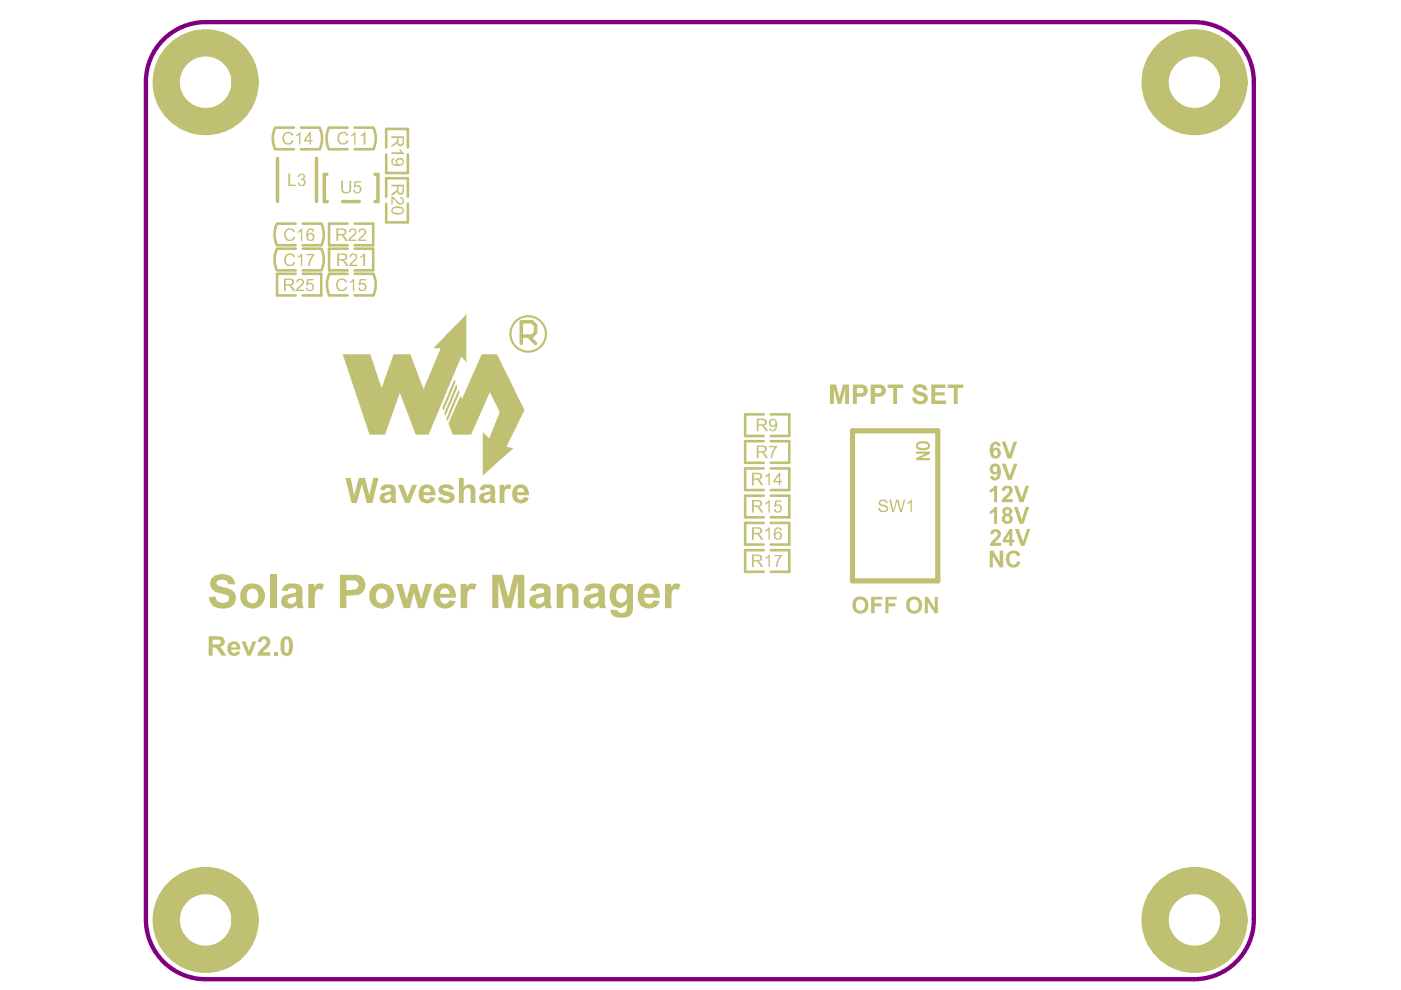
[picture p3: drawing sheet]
<svg xmlns="http://www.w3.org/2000/svg" width="297mm" height="210mm" viewBox="0 0 297 210" stroke-linecap="round" stroke-linejoin="round" font-family="sans-serif">
<path d="M253.2 4.7a12.7 12.7 0 0 1 12.6 12.6v177.7a12.7 12.7 0 0 1-12.6 12.6M253.3 4.7h-209.7a12.7 12.7 0 0 0-12.7 12.6v177.7a12.7 12.7 0 0 0 12.7 12.6h209.7" fill="none" stroke="#800080" stroke-width=".92"/>
<g fill="#c0c073">
<path d="M96.7 81.6h.1l.1 .8-1.9 4.3-.5 1.3-.1 .1-.2-.6 1-2.1z"/>
<path d="M96.2 80.6l.2-.1 .2 .7-2.6 5.8-.2-.7 1.9-4.3z"/>
<path d="M97.1 82.7h.2l.1 .4-.1 .6-1.1 2.3-1.2 3.1-.2 .1-.2-.6 .3-.4z"/>
<path d="M102.1 75.1l3.4 .1 .6 1.6 .2 .1 .1 .4 2.2 4.2v.3l.2 .1 .1 .5h.2v.3l2.1 4.1v.3l-1.2 2.2v.3l-.2 .1-.1 .4-2.3 4.4 .1 .2 1.3 .3v.2h-.2l-.6 .7h-.2l-.7 .8h-.2l-.6 .7h-.2l-.6 .7h-.2l-.7 .9h-.2l-.7 .7h-.2l-1.1 1.1v-9.1h.1l1.1 1.2 .2-.1 1.7-4.3a1.71 1.71 0 0 0 .2-1.8l-1.9-3.5-3.8 8.9h-4.1l-.8-2.1v-.4l1.9-4.1 .6-1.6 .2 .1 .1 .6 .3-.5 .7-1.7 3.2-7z"/>
<path d="M72.6 75.1h6v.4l.3 .4v.4l.2 .5 .1 .6 .3 .5v.3l.3 .5v.4l.2 .4 .9 2.7 .3-.7 2.2-6.4h3.6l2.5 6.8 .4 .5 3.5-8.3v-.3l-1.5-.1 6.6-6.6 .2-.3 .3-.1v10.1l-.3-.1-.8-1-.2 .1-.4 1.1-.5 1.1-.4 1.1-.8 1.7-.4 1.2-.6 1-.3 1.2-.9 1.6-.3 1.2-.3 .4-1.9 4.8h-2.8l-3.3-8.8-.4 .9-2.7 7.8-3.3 .1z"/>
</g>
<g fill="none" stroke="#c0c073" stroke-width=".55">
<path d="M58.4 31.6h3.9M58.4 27.1h3.9M63.8 31.6h3.9M63.8 27.1h3.9M69.8 31.6h3.9M69.8 27.1h3.9M75.2 31.6h3.9M75.2 27.1h3.9M81.9 31.3v-4h4.6v4M81.9 32.7v4h4.6v-4M58.7 52h4M58.7 57.3h4"/>
<path d="M58.7 52.7h4M58.7 47.4h4M62.7 58.1h-4v4.5h4M64.2 58.1h3.9v4.5h-3.9M64.2 52h3.9M64.2 57.3h3.9M64.2 52.7h3.9M64.2 47.4h3.9M69.8 58.1h3.9M73.7 47.4h-3.9v4.6h3.9M73.7 52.7h-3.9v4.6h3.9M75.2 47.4h3.9v4.6h-3.9"/>
<path d="M75.2 52.7h3.9v4.6h-3.9M75.2 58.1h3.9M81.9 43.2v3.9h4.6v-3.9M81.9 41.7v-3.9h4.6v3.9M69.8 62.6h3.9M75.2 62.6h3.9M161.9 99.3h-3.9v4.6h3.9M161.9 93.5h-3.9v4.6h3.9M161.9 87.9h-3.9v4.5h3.9M163.4 87.9h3.9v4.5h-3.9M163.4 93.5h3.9v4.6h-3.9M163.4 99.3h3.9v4.6h-3.9"/>
<path d="M161.9 116.6h-3.9v4.6h3.9M161.9 110.9h-3.9v4.6h3.9M161.9 105.1h-3.9v4.6h3.9M163.4 116.6h3.9v4.6h-3.9M163.4 105.1h3.9v4.6h-3.9M163.4 110.9h3.9v4.6h-3.9"/>
</g>
<path d="M58.8 33.6v9.1M67.1 33.6v9.1M69.3 37h-.5v5.7h.6M79.5 37h.6v5.7h-.6M72.6 42.7h3.6" fill="none" stroke="#c0c073" stroke-width=".73"/>
<path d="M180.7 91.3h18.1v31.9h-18.1z" fill="none" stroke="#c0c073" stroke-width="1.1"/>
<g fill="#c0c073">
<path d="M72.3 38.3h.4v1.6a.7 .7 0 0 0 .7 .8 .7 .7 0 0 0 .7-.8v-1.6h.3v1.6a1.06 1.06 0 0 1-.5 1 1.06 1.06 0 0 1-1.1 0l-.3-.2-.2-.6z"/>
<path d="M75.2 38.4h1.4v.3h-1.1l-.1 .7a.85 .85 0 0 1 1.2 .5 .85 .85 0 0 1-.7 1.1 .72 .72 0 0 1-1-.7h.4a.35 .35 0 0 0 .3 .4v.1a.64 .64 0 0 0 .7-.8 .64 .64 0 0 0-1-.3h-.3z"/>
<path d="M194.2 95.7h3v.5l-2 .9h2v.5h-3v-.5l2-.9h-2z"/>
<path d="M83 41.6a1.7 1.7 0 0 1 1.2 1 .76 .76 0 0 0 1.2 .2v-.2a.47 .47 0 0 0-.6-.5l.1-.4a.85 .85 0 0 1 .6 1.4 .85 .85 0 0 1-1.5-.3l-.7-.7v1.3h-.3z"/>
<path d="M74 48.8a.86 .86 0 0 1 1.3-.1 .86 .86 0 0 1-.1 1.3l-.9 .8h1.2v.3h-1.7a1.52 1.52 0 0 1 .8-1.1l.1-.1a.72 .72 0 0 0 .4-1.1l-.6-.1-.2 .3v.3l-.4-.1z"/>
<path d="M76.1 48.7a.84 .84 0 0 1 1.3 0 .84 .84 0 0 1-.3 1.3l-.7 .8h1.3v.3h-1.8l.1-.5 .5-.4a1.14 1.14 0 0 0 .7-1.4h-.7l-.2 .5-.4-.1z"/>
<path d="M83 32.3h2.1l-.5-.7h.4l.6 1.1h-2.6z"/>
<path d="M210.1 112.6a1.16 1.16 0 0 1 1.5-.3 1.16 1.16 0 0 1 .5 1.4l-1.2 1.4h1.3v.6h-2.4l.1-.2a3.3 3.3 0 0 1 1.4-1.7l.2-.5a.47 .47 0 0 0-.4-.5 .47 .47 0 0 0-.5 .4l-.7 .1z"/>
<path d="M215.2 112.2h.8l.9 2.6 .8-2.6h.8l-1.3 3.5h-.7z"/>
<path d="M212.4 98.3h.8l.9 2.6 .9-2.6h.7l-1.3 3.5h-.7z"/>
<path d="M184.7 126.6h2.4v.5h-1.7v.8h1.5v.7h-1.5v1.4h-.7z"/>
<path d="M187.7 126.6h2.4v.5h-1.7v.8h1.4v.7h-1.4v1.4h-.7z"/>
<path d="M196.1 126.6h.6l1.5 2.3v-2.3h.6v3.4h-.6l-1.5-2.3v2.3h-.6z"/>
<path d="M162.3 118.2l.9-.6v2.6h-.3v-2l-.6 .4z"/>
<path d="M164.1 117.7h1.7v.2l-.8 1.3-.2 1h-.3l.1-.9 .4-1 .4-.4h-1.3z"/>
<path d="M162.3 112.4l.9-.6v2.6h-.3v-2l-.6 .4z"/>
<path d="M162.3 106.7l.9-.7v2.7h-.3v-2l-.6 .3z"/>
<path d="M164.4 106.1h1.3v.3h-1l-.2 .7a.81 .81 0 0 1 1.1 .1 .81 .81 0 0 1 0 1.1v.1a.89 .89 0 0 1-.9 .3 .89 .89 0 0 1-.7-.8h.4a.51 .51 0 0 0 .5 .6 .51 .51 0 0 0 .5-.6 .51 .51 0 0 0-.1-.6 .51 .51 0 0 0-.6 0l-.3 .2-.3-.1z"/>
<path d="M71.6 59.3a1.2 1.2 0 0 1 1.9 .5l-.2 .1a.88 .88 0 0 0-1.3-.4 .88 .88 0 0 0-.3 1.2 .79 .79 0 0 0 .7 .8 .79 .79 0 0 0 .9-.7l.3 .1a1.2 1.2 0 0 1-1 .8 1.2 1.2 0 0 1-1.2-.6 1.55 1.55 0 0 1 .2-1.8z"/>
<path d="M74.2 59.7l.9-.6v2.6h-.3v-2l-.6 .4z"/>
<path d="M76.3 59.2h1.3v.2h-1l-.2 .8a.85 .85 0 0 1 1.2 .1 .85 .85 0 0 1-.2 1.2 .87 .87 0 0 1-.9 .2 .87 .87 0 0 1-.6-.7h.4a.56 .56 0 0 0 .7 .5 .56 .56 0 0 0 .3-.9 .35 .35 0 0 0-.5-.3l-.5 .2-.3-.1z"/>
<path d="M62.9 59.4a.86 .86 0 0 1 1.3-.1 .86 .86 0 0 1-.1 1.3l-.9 .8h1.2v.3h-1.7a1.52 1.52 0 0 1 .8-1.1l.1-.1a.72 .72 0 0 0 .4-1.1l-.6-.1-.2 .3v.3l-.4-.1z"/>
<path d="M65.2 59.2h1.3v.2h-1l-.2 .8a.81 .81 0 0 1 1.1 0 .81 .81 0 0 1 0 1.2 .89 .89 0 0 1-1 .3 .89 .89 0 0 1-.6-.7h.4a.55 .55 0 0 0 .5 .5 .55 .55 0 0 0 .6-.5v-.1a.62 .62 0 0 0-.4-.6 .62 .62 0 0 0-.7 .2l-.3-.1z"/>
<path d="M186.3 106.3h.1a1.07 1.07 0 0 1 1.8 .2v.2h-.3a.65 .65 0 0 0-.6-.5 .65 .65 0 0 0-.7 .5l.6 .3a.97 .97 0 0 1 1.1 1.1 1.23 1.23 0 0 1-2 0l-.1-.3 .3-.1a.77 .77 0 0 0 .6 .6 .77 .77 0 0 0 .8-.3v-.2a1.18 1.18 0 0 0-1.1-.5l-.5-.4z"/>
<path d="M188.5 105.9h.4l.5 2.3 .6-2.3h.5l.5 2.3 .6-2.3h.3l-.7 2.7h-.4l-.5-2.3-.7 2.3h-.4z"/>
<path d="M192.4 106.6l.9-.7v2.7h-.3v-2l-.6 .3z"/>
<path d="M209.8 116.7h.8l1.4 2.4v-2.4h.7v3.6h-.7l-1.5-2.4v2.4h-.7z"/>
<path d="M213.6 117.3l.1-.1a1.61 1.61 0 0 1 2.7 .5l-.8 .2a.6 .6 0 0 0-.5-.6 1.11 1.11 0 0 0-1.1 1.3 1.13 1.13 0 0 0 .9 1.2l.6-.4 .1-.5 .8 .3-.1 .1a1.48 1.48 0 0 1-1.2 1 1.48 1.48 0 0 1-1.5-.6l-.1-.1a2.2 2.2 0 0 1 .1-2.3z"/>
<path d="M212.4 93.6h.8l.9 2.7 .8-2.7h.7l-1.2 3.6h-.8z"/>
<path d="M209.8 103.8l.7-.3 .4-.5h.5v3.5h-.6v-2.6l-1 .6z"/>
<path d="M212.6 103.4a1.14 1.14 0 0 1 1.6-.2 1.14 1.14 0 0 1 .1 1.6l-1 1h1.4v.7l-2.4-.1a3.5 3.5 0 0 1 1.5-1.9 .5 .5 0 0 0 0-.9 .5 .5 0 0 0-.7 .5l-.7-.1z"/>
<path d="M215 103h.7l.9 2.6 .9-2.6h.7l-1.2 3.5h-.8z"/>
<path d="M209.8 108.4l.7-.4 .4-.5h.5v3.6h-.6v-2.6l-1 .5z"/>
<path d="M215 107.5h.7l.9 2.6 .9-2.6h.7l-1.2 3.6h-.8z"/>
<path d="M162.3 100.9l.9-.7v2.7h-.3v-2l-.6 .3z"/>
<path d="M163 94.5h1.8l-.9 1.5-.1 1.1h-.4l.1-.7 .4-1.1 .4-.5h-1.3z"/>
<path d="M60.6 48.7a1.2 1.2 0 0 1 1.9 .5l-.3 .1a.88 .88 0 0 0-1.2-.5 .88 .88 0 0 0-.3 1.3 .79 .79 0 0 0 .7 .7 .79 .79 0 0 0 .8-.6l.4 .1a1.2 1.2 0 0 1-1 .8 1.2 1.2 0 0 1-1.2-.7 1.55 1.55 0 0 1 .2-1.7z"/>
<path d="M63.2 49.1l.9-.7v2.7h-.3v-2l-.6 .3z"/>
<path d="M61.1 36.8h.4v2.4h1.3v.2h-1.7z"/>
<path d="M63.3 37a.79 .79 0 0 1 1-.1 .79 .79 0 0 1 .3 .9l-.3 .2a.8 .8 0 0 1 .4 1 .8 .8 0 0 1-1 .4l-.5-.2-.1-.5h.3a.52 .52 0 0 0 .6 .5 .52 .52 0 0 0 .5-.7 .52 .52 0 0 0-.7-.3v-.3a.45 .45 0 0 0 .6-.3 .45 .45 0 0 0-.3-.6 .45 .45 0 0 0-.6 .4l-.3 .1z"/>
<path d="M71.9 28.3a1.2 1.2 0 0 1 1.9 .4l-.3 .1a.88 .88 0 0 0-1.2-.4 .88 .88 0 0 0-.3 1.2 .79 .79 0 0 0 .7 .8 .79 .79 0 0 0 .8-.7l.4 .1a1.2 1.2 0 0 1-1 .8 1.2 1.2 0 0 1-1.2-.6 1.55 1.55 0 0 1 .2-1.7z"/>
<path d="M74.4 28.6l1-.6v2.6h-.3v-2l-.7 .4z"/>
<path d="M76.5 28.6l.5-.3 .2-.3h.3v2.6h-.4v-2l-.6 .4z"/>
<path d="M176 81.5h1.3l.7 2.9 .7-2.9h1.3v4.2h-.8v-3.3l-.8 3.3h-.8l-.8-3.3v3.3h-.8z"/>
<path d="M188.2 81.5h3.3v.8h-1.3v3.4h-.8v-3.4h-1.2z"/>
<path d="M193.7 82h.1a1.73 1.73 0 0 1 2.7 .3l.1 .4h-.8a.87 .87 0 0 0-1.5-.3 .47 .47 0 0 0 .5 .6l.3 .1a1.4 1.4 0 0 1 1.5 1.8 1.88 1.88 0 0 1-1.7 .8 1.41 1.41 0 0 1-1.5-1.4h.7a.95 .95 0 0 0 .8 .7 .95 .95 0 0 0 1-.4 .82 .82 0 0 0-.9-.7 1.71 1.71 0 0 1-1.5-1.2z"/>
<path d="M197.5 81.5h3v.8h-2.2v.9h2v.6h-2v1.1h2.3v.8h-3.1z"/>
<path d="M200.9 81.5h3.3v.8h-1.1v3.4h-.9v-3.4h-1.3z"/>
<path d="M60.6 54a1.2 1.2 0 0 1 1.9 .5l-.3 .1a.88 .88 0 0 0-1.2-.4 .88 .88 0 0 0-.3 1.2 .79 .79 0 0 0 .7 .7 .79 .79 0 0 0 .8-.6l.4 .1a1.2 1.2 0 0 1-1 .8 1.2 1.2 0 0 1-1.2-.6 1.55 1.55 0 0 1 .2-1.8z"/>
<path d="M63.2 54.4l.9-.7v2.7h-.3v-2l-.6 .4z"/>
<path d="M65 53.8h1.6v.3l-.4 .6-.5 1.1a.46 .46 0 0 1-.3 .6l.1-1.2 .8-1.1h-1.3z"/>
<path d="M194.3 94a2.36 2.36 0 0 1 2.7-.1 1.02 1.02 0 0 1 0 1.1 1.02 1.02 0 0 1-1 .5 1.49 1.49 0 0 1-1.9-1zM194.6 94.3v.1a.37 .37 0 0 0 .3 .5h.3a1.27 1.27 0 0 0 1.6-.4 1.64 1.64 0 0 0-1.5-.5z"/>
<path d="M83 39.2h2.6v1.2a.74 .74 0 0 1-.6 .9 .74 .74 0 0 1-.8-.8l-.1 .3-1.1 .7v-.4l1-.7 .2-.2v-.7h-1.2zM84.5 39.5v.8a.48 .48 0 0 0 .4 .6 .48 .48 0 0 0 .5-.5v-.9z"/>
<path d="M83.2 44h.1a1.77 1.77 0 0 1 2.3 .3 .9 .9 0 0 1-1.1 1.2 1.19 1.19 0 0 1-1.5-.7v-.5zM83.3 44.4a.76 .76 0 0 0 1.1 .7h.1a.63 .63 0 0 0 .6-.1 .63 .63 0 0 0 .2-.7l-.7-.2a1.57 1.57 0 0 0-1.3 .3z"/>
<path d="M71.3 48.4h1.2a.73 .73 0 0 1 .8 .4 .73 .73 0 0 1 0 .8l-.6 .3 .4 .2 .6 1h-.4l-.7-1-.3-.2h-.6v1.2h-.4zM71.7 48.7v.9h.7a.48 .48 0 0 0 .6-.2 .48 .48 0 0 0-.1-.6z"/>
<path d="M83 28.9h2.6v1.2a.74 .74 0 0 1-.6 .9 .74 .74 0 0 1-.8-.7l-.4 .4-.8 .5v-.4l1.2-.9v-.6h-1.2zM84.5 29.3v.8a.47 .47 0 0 0 .4 .5 .47 .47 0 0 0 .5-.5v-.8z"/>
<path d="M83.1 33.8l.5-.3v.3a.52 .52 0 0 0-.3 .7 .52 .52 0 0 0 .6 .4h.4a.8 .8 0 0 1-.1-1.3 .8 .8 0 0 1 1.3 .2 .94 .94 0 0 1-.1 1.1 .94 .94 0 0 1-.9 .3h-.1a1.45 1.45 0 0 1-1.4-.7zM84.3 33.9a.58 .58 0 0 0 0 .8 .58 .58 0 0 0 .8 0 .58 .58 0 0 0 .1-.8z"/>
<path d="M214.1 112.2h.5v2.2h.5v.6h-.5v.7h-.6v-.7h-1.4v-.6zM214 113.3l-.8 1.1h.8z"/>
<path d="M210 98.7h.1a1.14 1.14 0 0 1 1.4-.4 1.14 1.14 0 0 1 .6 1.3l.1 .1a2.1 2.1 0 0 1-.6 1.9 .97 .97 0 0 1-1 .2 .97 .97 0 0 1-.7-.8l.7-.1a.42 .42 0 0 0 .4 .4 .42 .42 0 0 0 .4-.4l.1-.6a1.05 1.05 0 0 1-1.4-.1 1.05 1.05 0 0 1-.1-1.3zM210.6 99a.65 .65 0 0 0 0 .8 .65 .65 0 0 0 .6 .3 .9 .9 0 0 0-.1-1.2h-.3z"/>
<path d="M181 127.1a1.8 1.8 0 0 1 2.3-.4 1.8 1.8 0 0 1 .8 2.2 1.75 1.75 0 0 1-2.4 1.1 1.75 1.75 0 0 1-.9-2.4zM181.7 127.4l-.2 .6a1.01 1.01 0 0 0 .5 1.4 1.01 1.01 0 0 0 1.3-.6 1.17 1.17 0 0 0-1.1-1.7z"/>
<path d="M192.4 127.1a1.8 1.8 0 0 1 2.3-.4 1.8 1.8 0 0 1 .7 2.2 1.75 1.75 0 0 1-2.3 1.1 1.75 1.75 0 0 1-.9-2.4zM193 127.4l-.1 .6a1.01 1.01 0 0 0 .5 1.4 1.01 1.01 0 0 0 1.3-.6 1.17 1.17 0 0 0-1.1-1.7z"/>
<path d="M159.4 117.6h1.2a.73 .73 0 0 1 .8 .3 .73 .73 0 0 1 0 .9l-.6 .2 .4 .2 .6 1h-.4l-.7-1-.2-.2h-.7v1.2h-.4zM159.8 117.8v1h.8a.48 .48 0 0 0 .5-.3 .48 .48 0 0 0-.1-.6z"/>
<path d="M159.4 111.8h1.2a.73 .73 0 0 1 .8 .3 .73 .73 0 0 1 0 .9l-.6 .3 .4 .1 .6 1h-.4l-.7-1-.2-.1h-.7v1.1h-.4zM159.8 112.1v.9h.8a.48 .48 0 0 0 .5-.2 .48 .48 0 0 0-.1-.6z"/>
<path d="M164.3 112.1a.85 .85 0 0 1 .9-.3 .85 .85 0 0 1 .6 .6l-.4 .1a.51 .51 0 0 0-.6-.4 .51 .51 0 0 0-.4 .6v.4a.82 .82 0 0 1 1.2-.1 .82 .82 0 0 1-.1 1.3 .93 .93 0 0 1-1 0 .93 .93 0 0 1-.5-.9v-.6zM164.5 113.3a.55 .55 0 0 0 .1 .8 .55 .55 0 0 0 .8-.3 .54 .54 0 0 0-.2-.7 .54 .54 0 0 0-.7 .2z"/>
<path d="M159.4 106h1.2a.73 .73 0 0 1 .8 .3 .73 .73 0 0 1 0 .9l-.6 .3 .4 .2 .6 1h-.4l-.7-1-.2-.2h-.7v1.2h-.4zM159.8 106.3v.9h.8a.48 .48 0 0 0 .5-.2 .48 .48 0 0 0-.1-.6z"/>
<path d="M60.2 59.1h1.2a.73 .73 0 0 1 .8 .3 .73 .73 0 0 1-.1 .9l-.5 .2 .4 .2 .6 1h-.5l-.6-1-.3-.2h-.6v1.2h-.4zM60.6 59.3v1h.7a.48 .48 0 0 0 .6-.3 .48 .48 0 0 0-.1-.6z"/>
<path d="M210.2 94a1.11 1.11 0 0 1 1.1-.3 1.11 1.11 0 0 1 .8 .8l-.6 .1a.42 .42 0 0 0-.4-.4 .42 .42 0 0 0-.4 .4l-.1 .6a1.03 1.03 0 0 1 1.3 0 1.03 1.03 0 0 1 .2 1.3 1.14 1.14 0 0 1-1.2 .7 1.14 1.14 0 0 1-1-1.1 2.54 2.54 0 0 1 .3-2.1zM210.8 95.5v.1a.6 .6 0 0 0-.2 .7 .6 .6 0 0 0 .8 .3 .73 .73 0 0 0-.4-1.2z"/>
<path d="M212.6 107.9a1.16 1.16 0 0 1 2 .3l-.2 .7a.28 .28 0 0 0-.2 .3 .28 .28 0 0 0 .3 .2 1.13 1.13 0 0 1-.7 1.7 1.13 1.13 0 0 1-1.4-1.2l.1-.4 .5-.4a.84 .84 0 0 1-.4-1.2zM213.2 108.5a.43 .43 0 0 0 .8 0 .43 .43 0 0 0-.8 0zM213.2 109.6v.1a.55 .55 0 0 0 0 .7 .55 .55 0 0 0 .7 0 .55 .55 0 0 0 .1-.7 .49 .49 0 0 0-.8-.1z"/>
<path d="M159.4 100.2h1.2a.73 .73 0 0 1 .8 .4 .73 .73 0 0 1 0 .8l-.6 .3 .4 .2 .6 1h-.4l-.7-1-.2-.2h-.7v1.2h-.4zM159.8 100.5v.9h.8a.48 .48 0 0 0 .5-.2 .48 .48 0 0 0-.1-.6z"/>
<path d="M165.1 100.2h.3v1.8h.4v.3h-.4v.6h-.3v-.6h-1.2v-.3zM165.1 100.8l-.8 1.2h.8z"/>
<path d="M160.5 88.8h1.2a.73 .73 0 0 1 .8 .3 .73 .73 0 0 1-.1 .9l-.6 .2 .4 .2 .6 1h-.4l-.7-1-.2-.2h-.7v1.2h-.3zM160.8 89v1h.8a.48 .48 0 0 0 .5-.3 .48 .48 0 0 0-.1-.6z"/>
<path d="M163.1 89.1a.93 .93 0 0 1 1.1-.2 .93 .93 0 0 1 .6 1v.1a1.15 1.15 0 0 1-1.1 1.4l-.4-.1-.3-.5h.4a.46 .46 0 0 0 .5 .4 .46 .46 0 0 0 .4-.4l.1-.7a.74 .74 0 0 1-.9 .4 .74 .74 0 0 1-.5-.9zM163.4 89.3a.58 .58 0 0 0 .3 .8 .58 .58 0 0 0 .8-.3 .58 .58 0 0 0-.5-.8h-.2z"/>
<path d="M160.5 94.5h1.2a.73 .73 0 0 1 .8 .3 .73 .73 0 0 1-.1 .8l-.6 .3 .4 .2 .6 1h-.4l-.7-1-.2-.2h-.7v1.2h-.3zM160.8 94.7v.9h.8a.48 .48 0 0 0 .5-.2 .48 .48 0 0 0-.1-.6z"/>
<path d="M65.2 48.7a.85 .85 0 0 1 .8-.3 .85 .85 0 0 1 .6 .7l-.3 .1a.46 .46 0 0 0-.5-.5 .46 .46 0 0 0-.4 .5l-.1 .5a.79 .79 0 0 1 1-.2 .79 .79 0 0 1 .3 .9 .89 .89 0 0 1-1 .7 .89 .89 0 0 1-.7-1zM65.4 49.9a.59 .59 0 0 0 .1 .8 .59 .59 0 0 0 .8-.1 .59 .59 0 0 0-.1-.8 .59 .59 0 0 0-.7 0z"/>
<path d="M180.8 81.5h1.4a1.36 1.36 0 0 1 1.6 .7 1.36 1.36 0 0 1-.4 1.7l-.5 .2h-1.2v1.6h-.9zM181.7 82.3v1.1h.4a.67 .67 0 0 0 .8-.2 .67 .67 0 0 0 0-.8z"/>
<path d="M184.6 81.5h1.4a1.33 1.33 0 0 1 1.6 .6 1.33 1.33 0 0 1-.3 1.7 1.28 1.28 0 0 1-1.3 .3h-.5v1.6h-.9zM185.5 82.3v1.1h.4a.66 .66 0 0 0 .9-.2 .66 .66 0 0 0-.2-.9z"/>
</g>
<path d="M110.5 71.3h2.3l.8-.8v-1.5l-.8-.8h-2.3v4.6M112 71.3l1.6 1.5" fill="none" stroke="#c0c073" stroke-width=".73"/>
<g fill="#c0c073">
<path d="M51.2 136h.8l.8 2.1 .7-2.1h.8l-1.2 3h-.7z"/>
<path d="M54.9 135.4a1.55 1.55 0 0 1 2.2 0 1.89 1.89 0 0 1-.8 2.3l-.6 .6h1.6v.7h-2.8l.1-.2a2.28 2.28 0 0 1 1.2-1.6v-.1a1.21 1.21 0 0 0 .7-1.4 .57 .57 0 0 0-.7-.1 .57 .57 0 0 0-.4 .6l-.8-.1z"/>
<path d="M58 138.2h.8v.8h-.8z"/>
<path d="M74.2 54.1a.86 .86 0 0 1 1.3-.1 .86 .86 0 0 1-.1 1.3l-1 .8h1.3v.3h-1.7a1.52 1.52 0 0 1 .8-1.1l.1-.1a.72 .72 0 0 0 .4-1.1l-.6-.1-.3 .3v.3l-.3-.1z"/>
<path d="M76.4 54.4l.5-.3 .2-.4h.3v2.7h-.4v-2l-.6 .4z"/>
<path d="M60.2 28.3a1.2 1.2 0 0 1 1.9 .4l-.2 .1a.88 .88 0 0 0-1.2-.4 .88 .88 0 0 0-.4 1.2 .79 .79 0 0 0 .7 .8 .79 .79 0 0 0 .9-.7l.3 .1a1.2 1.2 0 0 1-1 .8 1.2 1.2 0 0 1-1.2-.6 1.55 1.55 0 0 1 .2-1.7z"/>
<path d="M62.8 28.6l.9-.6v2.6h-.3v-2l-.6 .4z"/>
<path d="M44.9 122.6a3.6 3.6 0 0 1 4.1-.4l.5 .5 .3 1.2h-1.4a1.25 1.25 0 0 0-1.7-.9 .65 .65 0 0 0-.8 .5 .65 .65 0 0 0 .6 .8l1.1 .2a2.99 2.99 0 0 1 2.2 1.4 2.18 2.18 0 0 1-.3 2.4l-.4 .3a3.8 3.8 0 0 1-4.3-.5l-.6-1.5h1.5a1.6 1.6 0 0 0 2.7 .9 .87 .87 0 0 0 .1-1 .87 .87 0 0 0-.9-.5l-.6-.2a2.35 2.35 0 0 1-2.5-2.3z"/>
<path d="M57.3 121.9h1.3v7h-1.3z"/>
<path d="M65.4 123.8h1.2v.7a1.4 1.4 0 0 1 2.1-.6l-.4 1.2a.95 .95 0 0 0-1.1 0 .95 .95 0 0 0-.4 1l-.1 2.8h-1.3z"/>
<path d="M84 123.8h1.3l.9 3.3 .9-3.3h1.3l.9 3.3 .9-3.3h1.4l-1.6 5.1h-1.3l-.9-3.3-.9 3.3h-1.3z"/>
<path d="M97.7 123.8h1.3v.7a1.47 1.47 0 0 1 2.1-.6l-.5 1.2a.97 .97 0 0 0-1.1 0 .97 .97 0 0 0-.4 1.1l-.1 2.7h-1.3z"/>
<path d="M104.4 121.9h2.1l1.3 4.7 1.2-4.7h2.2v7h-1.4v-5.6l-1.4 5.6h-1.4l-1.3-5.6v5.6h-1.3z"/>
<path d="M118 123.8h1.2v.7a2.13 2.13 0 0 1 3.2-.2l.2 .5v4.1h-1.2v-2.8a1.37 1.37 0 0 0-.7-1.4 1.2 1.2 0 0 0-1.3 1.6v2.6h-1.4z"/>
<path d="M141 123.8h1.3v.7a1.31 1.31 0 0 1 2-.6l-.5 1.2a.9 .9 0 0 0-1-.1 .9 .9 0 0 0-.4 .9v3h-1.4z"/>
<path d="M73.3 101.3h1.1l.7 3.7 1-3.7h1.3l.9 3.7 .8-3.7h1.1l-1.3 5.4h-1.1l-1.1-4.1-1.1 4.1h-1.1z"/>
<path d="M84.4 102.8h1.1l.9 2.6 1-2.6h1l-1.6 3.9h-.9z"/>
<path d="M93.2 103.2l.1-.1a2.49 2.49 0 0 1 2.7 .1l.3 .5-1 .2a.79 .79 0 0 0-1.4-.2l.2 .3 .7 .2a1.58 1.58 0 0 1 1.6 1.2 1.61 1.61 0 0 1-1.8 1.3 1.77 1.77 0 0 1-1.7-1l-.1-.1 1-.2a.84 .84 0 0 0 .7 .6 .84 .84 0 0 0 .9-.4l-.2-.3-1.2-.3a1.17 1.17 0 0 1-.8-1.8z"/>
<path d="M97.3 101.3h1v2a1.35 1.35 0 0 1 1.5-.6 1.35 1.35 0 0 1 1 1.3v2.7h-1v-2.1a.88 .88 0 0 0-.7-1.2 .97 .97 0 0 0-.8 1.1v2.2h-1z"/>
<path d="M105.9 102.8h1v.6a.94 .94 0 0 1 1.5-.5l-.3 .9a.63 .63 0 0 0-.7-.2 .63 .63 0 0 0-.4 .8l-.1 2.3h-1z"/>
<path d="M44.2 134.9h1.8a1.33 1.33 0 0 1 1.6 1 1.11 1.11 0 0 1-1.1 1.3l.8 .6 .7 1.2h-1l-.6-.9a1.52 1.52 0 0 0-1.1-.8h-.2v1.7h-.9zM45.1 135.6v1h.6a.7 .7 0 0 0 .8 0 .7 .7 0 0 0 .2-.8l-.2-.2z"/>
<path d="M48.5 136.5a1.44 1.44 0 0 1 1.7-.4 1.44 1.44 0 0 1 .7 1.6h-1.9a.58 .58 0 0 0 .4 .8 .58 .58 0 0 0 .7-.4l.8 .1a1.48 1.48 0 0 1-2 .7 1.48 1.48 0 0 1-.5-2.2zM49.1 136.8l-.1 .5h1.2a.61 .61 0 0 0-.3-.7 .61 .61 0 0 0-.8 .2z"/>
<path d="M59.9 135.3a1.31 1.31 0 0 1 1.4-.3 1.31 1.31 0 0 1 .8 1.4v.1a2.3 2.3 0 0 1-.7 2.4 1.37 1.37 0 0 1-1.4-.1 1.37 1.37 0 0 1-.5-1.4 3.4 3.4 0 0 1 .4-2.1zM60.4 135.7l-.1 1.1a1.77 1.77 0 0 0 .3 1.6h.2a.33 .33 0 0 0 .3-.1 .33 .33 0 0 0 .1-.3l.1-1.1a1.58 1.58 0 0 0-.4-1.4z"/>
<path d="M71.5 53.7h1.2a.73 .73 0 0 1 .8 .4 .73 .73 0 0 1-.1 .8l-.5 .3 .4 .2 .6 1h-.5l-.6-1-.3-.2h-.6v1.2h-.4zM71.9 54v.9h.7a.48 .48 0 0 0 .6-.2 .48 .48 0 0 0-.1-.6z"/>
<path d="M65.6 28h.3v1.7h.4v.3h-.4v.6h-.3v-.6h-1.2v-.3zM65.6 28.5l-.8 1.2h.8z"/>
<path d="M51.6 124.4a2.69 2.69 0 0 1 3.9 .2 2.69 2.69 0 0 1-.4 3.9 2.69 2.69 0 0 1-3.9-.8l-.2-.6a2.79 2.79 0 0 1 .6-2.7zM52.6 125.2v.1a2.11 2.11 0 0 0 .3 2.4 1.34 1.34 0 0 0 1.9-1.3 1.36 1.36 0 0 0-1.7-1.5z"/>
<path d="M60.1 124.4a3.1 3.1 0 0 1 3.3-.4l.6 .4 .1 .3v2.9l.1 .8 .2 .5h-1.3l-.1-.4-.2-.1a1.81 1.81 0 0 1-3.1-.6 1.48 1.48 0 0 1 1.5-1.8l.8-.2a.67 .67 0 0 0 .8-.5 .84 .84 0 0 0-1-.6l-.5 .1-.3 .6-1.2-.2zM61.2 126.8a.72 .72 0 0 0-.1 1 .72 .72 0 0 0 1 .1 .95 .95 0 0 0 .6-1.4z"/>
<path d="M72.1 121.9h2.4a2.28 2.28 0 0 1 2.7 1.1 2.18 2.18 0 0 1-.1 2.3 2.18 2.18 0 0 1-2.1 .9l-1.6 .1v2.6h-1.3zM73.4 123.1v2h1a1.71 1.71 0 0 0 1.5-.7 1.07 1.07 0 0 0-1.3-1.3z"/>
<path d="M79.1 124.3a2.94 2.94 0 0 1 4 .4 2.79 2.79 0 0 1-.9 4.1 2.63 2.63 0 0 1-3-.3 2.63 2.63 0 0 1-.8-2.9l.3-.8zM80 125.3a1.98 1.98 0 0 0 .4 2.5 1.42 1.42 0 0 0 1.8-1.7 1.22 1.22 0 0 0-.8-1.3 1.22 1.22 0 0 0-1.4 .5z"/>
<path d="M92.5 124.4a2.47 2.47 0 0 1 3.7 .3l.5 1.2v.8h-3.4a1.09 1.09 0 0 0 .6 1.2 1.09 1.09 0 0 0 1.3-.3l.1-.3 1.3 .2a2.37 2.37 0 0 1-2.5 1.5 2.37 2.37 0 0 1-2.1-2.1 3.3 3.3 0 0 1 .5-2.5zM93.5 125.1l-.2 .8h2a.99 .99 0 0 0-.6-1.1 .99 .99 0 0 0-1.2 .3z"/>
<path d="M112.7 124.4a3.1 3.1 0 0 1 3.3-.4l.6 .4 .1 .3v3l.3 1.2h-1.3l-.1-.4-.2-.1a1.81 1.81 0 0 1-3.1-.6 1.48 1.48 0 0 1 1.5-1.8l.8-.2a.67 .67 0 0 0 .8-.5 .84 .84 0 0 0-1-.6l-.5 .1-.3 .6-1.2-.2zM113.8 126.8a.72 .72 0 0 0-.1 1 .72 .72 0 0 0 1 .1 .95 .95 0 0 0 .6-1.4z"/>
<path d="M124.2 124.4a3.2 3.2 0 0 1 3.2-.5 1.59 1.59 0 0 1 .8 1.6v2.8l.3 .6h-1.4l-.1-.5a1.92 1.92 0 0 1-3.3-.5 1.74 1.74 0 0 1 1.7-2l.9-.2a.52 .52 0 0 0 .6-.5 .52 .52 0 0 0-.7-.5 .99 .99 0 0 0-1.2 .7l-1.2-.2zM125.1 127.1a.6 .6 0 0 0 .2 .8 1.04 1.04 0 0 0 1.1 0 1.04 1.04 0 0 0 .5-1l-.1-.4-1.4 .3z"/>
<path d="M129.9 124.3a2.03 2.03 0 0 1 3 .2v-.7h1.3v4.6a2.11 2.11 0 0 1-2.6 2.6 1.82 1.82 0 0 1-2.2-1.6v-.2l1.6 .2a.8 .8 0 0 0 1.3 .5l.3-.1 .2-.4 .1-1.4a1.96 1.96 0 0 1-2.1 .8 1.96 1.96 0 0 1-1.5-1.8 4 4 0 0 1 .6-2.7zM130.9 125.1v.1a2.11 2.11 0 0 0 .3 2.5 1.27 1.27 0 0 0 1.7-1.4v-.1a1.28 1.28 0 0 0-1.4-1.5z"/>
<path d="M135.7 124.5a2.42 2.42 0 0 1 2.8-.6 2.42 2.42 0 0 1 1.4 2.6v.2h-3.3a1 1 0 0 0 .7 1.3 1 1 0 0 0 1.2-.7l1.4 .2a2.33 2.33 0 0 1-2.8 1.4 2.36 2.36 0 0 1-1.9-2.8v-.5zM136.8 125.1l-.2 .8h2a1.03 1.03 0 0 0-.6-1.1 1.03 1.03 0 0 0-1.2 .3z"/>
<path d="M80.9 103.2a2.42 2.42 0 0 1 2.8 0l.2 .4v2.6l.2 .5h-1l-.1-.5a1.49 1.49 0 0 1-2.4-.1 1.19 1.19 0 0 1 1.1-1.6l.5-.2a.44 .44 0 0 0 .7-.4 .44 .44 0 0 0-.6-.5l-.5 .1-.3 .5-.9-.2zM81.5 105.3a.7 .7 0 0 0 .8 .7 .7 .7 0 0 0 .6-.8 .27 .27 0 0 0-.1-.4 .27 .27 0 0 0-.4 .1l-.5 .1z"/>
<path d="M89.2 103.2h.1a1.83 1.83 0 0 1 2-.3 1.83 1.83 0 0 1 1 1.6v.5h-2.5a.76 .76 0 0 0 .5 .9 .76 .76 0 0 0 .9-.5l1.1 .2-.1 .1a1.84 1.84 0 0 1-2.4 .9 1.84 1.84 0 0 1-1-2.2l.1-.6zM90 103.7l-.2 .7h1.5a.78 .78 0 0 0-.4-.9 .78 .78 0 0 0-.9 .2z"/>
<path d="M102 103.2a2.45 2.45 0 0 1 2.7-.1l.3 1-.1 1.6 .3 1h-1l-.2-.5a1.36 1.36 0 0 1-2.4-.4 1.3 1.3 0 0 1 1.5-1.4l.8-.2a.62 .62 0 0 0-.2-.7 .62 .62 0 0 0-.8 0l-.2 .1-.1 .4-.9-.2zM102.7 105.1a.62 .62 0 0 0 .3 .9 .62 .62 0 0 0 .8-.4l.2-.8z"/>
<path d="M109.1 103.2a1.83 1.83 0 0 1 2-.3 1.83 1.83 0 0 1 1.1 1.6v.5h-2.6a.8 .8 0 0 0 .5 .8 .8 .8 0 0 0 .9-.2l.1-.2 1 .2a1.83 1.83 0 0 1-2.9 .8 2.59 2.59 0 0 1-.1-3.2zM109.8 103.7l-.2 .7h1.6a.8 .8 0 0 0-.5-.9 .8 .8 0 0 0-.9 .2z"/>
</g>
<path d="M58.3 27.1a5.2 5.2 0 0 0 0 4.5M67.8 27.1a5.2 5.2 0 0 1 0 4.5M69.7 27.1a5.2 5.2 0 0 0 0 4.5M79.2 27.1a5.2 5.2 0 0 1 0 4.5M58.7 52.8a5.2 5.2 0 0 0 0 4.5M58.7 47.4a5.2 5.2 0 0 0 0 4.5M68.2 52.8a5.2 5.2 0 0 1-.1 4.5M68.2 47.5a5.2 5.2 0 0 1-.1 4.5M69.8 58.1a5.2 5.2 0 0 0 0 4.5M79.2 58.1a5.2 5.2 0 0 1 0 4.5" fill="none" stroke="#c0c073" stroke-width=".55"/>
<g fill="none" stroke="#c0c073" stroke-width="5.8">
<circle cx="43.6" cy="17.4" r="8.3"/>
<circle cx="253.3" cy="17.4" r="8.3"/>
<circle cx="43.6" cy="195.1" r="8.3"/>
<circle cx="253.3" cy="195.1" r="8.3"/>
</g>
<circle cx="112" cy="70.8" r="3.8" fill="none" stroke="#c0c073" stroke-width=".46"/>
</svg>
